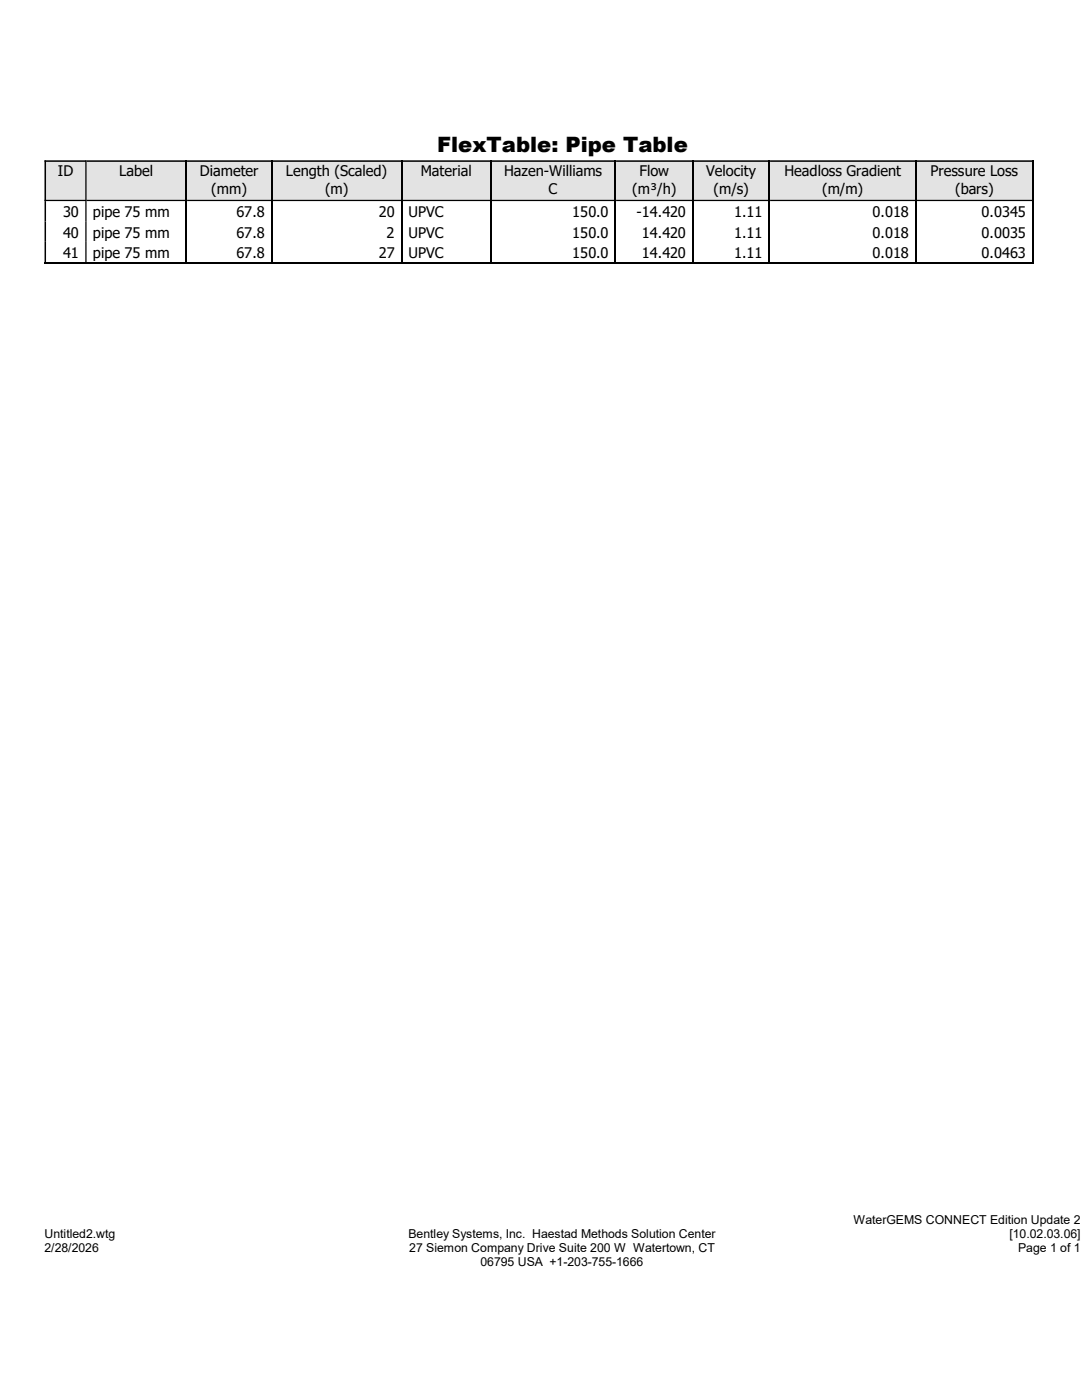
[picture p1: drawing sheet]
<svg xmlns="http://www.w3.org/2000/svg" width="216mm" height="279mm" viewBox="0 0 216 279" stroke-linecap="round" stroke-linejoin="round" font-family="sans-serif">
<defs><g id="words">
<text font-size="4.2" x="87.2" y="30.4">FlexTable: Pipe Table</text>
<g font-size="2.9">
<text x="11.6" y="35.2">ID</text>
<text x="23.8" y="35.2">Label</text>
<text x="39.9" y="35.2">Diameter</text>
<text x="57.1" y="35.2">Length (Scaled)</text>
<text x="83.9" y="35.2">Material</text>
<text x="100.6" y="35.2">Hazen-Williams</text>
<text x="127.6" y="35.2">Flow</text>
<text x="140.9" y="35.2">Velocity</text>
<text x="156.5" y="35.2">Headloss Gradient</text>
<text x="185.7" y="35.2">Pressure Loss</text>
<text x="42.2" y="38.7">(mm)</text>
<text x="64.9" y="38.7">(m)</text>
<text x="109.5" y="38.7">C</text>
<text x="126.2" y="38.7">(m³/h)</text>
<text x="142.4" y="38.7">(m/s)</text>
<text x="164" y="38.7">(m/m)</text>
<text x="190.6" y="38.7">(bars)</text>
<text x="12.6" y="43.3">30</text>
<text x="12.6" y="47.4">40</text>
<text x="18.5" y="43.3">pipe 75 mm</text>
<text x="18.5" y="47.4">pipe 75 mm</text>
<text x="47.2" y="43.3">67.8</text>
<text x="47.2" y="47.4">67.8</text>
<text x="75.6" y="43.3">20</text>
<text x="77.1" y="47.4">2</text>
<text x="81.5" y="43.3">UPVC</text>
<text x="81.5" y="47.4">UPVC</text>
<text x="114.2" y="43.3">150.0</text>
<text x="114.2" y="47.4">150.0</text>
<text x="127" y="43.3">-14.420</text>
<text x="128.1" y="47.4">14.420</text>
<text x="146.5" y="43.3">1.11</text>
<text x="146.5" y="47.4">1.11</text>
<text x="174.1" y="43.3">0.018</text>
<text x="174.1" y="47.4">0.018</text>
<text x="195.9" y="43.3">0.0345</text>
<text x="195.9" y="47.4">0.0035</text>
<text x="12.6" y="51.4">41</text>
<text x="18.5" y="51.4">pipe 75 mm</text>
<text x="47.2" y="51.4">67.8</text>
<text x="75.6" y="51.4">27</text>
<text x="81.5" y="51.4">UPVC</text>
<text x="114.2" y="51.4">150.0</text>
<text x="128.1" y="51.4">14.420</text>
<text x="146.5" y="51.4">1.11</text>
<text x="174.1" y="51.4">0.018</text>
<text x="195.9" y="51.4">0.0463</text>
</g>
<g font-size="2.5">
<text x="170.3" y="244.2">WaterGEMS CONNECT Edition Update 2</text>
<text x="8.9" y="249.9">2/28/2026</text>
<text x="8.9" y="247.1">Untitled2.wtg</text>
<text x="81.5" y="247.1">Bentley Systems, Inc. Haestad Methods Solution Center</text>
<text x="81.7" y="249.9">27 Siemon Company Drive Suite 200 W Watertown, CT</text>
<text x="201.4" y="247.1">[10.02.03.06]</text>
<text x="203.2" y="249.9">Page 1 of 1</text>
<text x="95.9" y="252.7">06795 USA +1-203-755-1666</text>
</g>
</g></defs>
<path d="M182.9 32h23.3v8.1h-23.3z" fill="#e3e3e3"/>
<path d="M206.1 32v8.1" fill="none" stroke="#000" stroke-width=".25"/>
<path d="M182.9 32h23.3v.3h-23.3zM182.9 39.9h23.3v.2h-23.3z" fill-rule="evenodd" fill="#000"/>
<path d="M153.7 32h29.2v8.1h-29.2z" fill="#e3e3e3"/>
<path d="M182.8 32v8.1" fill="none" stroke="#000" stroke-width=".25"/>
<path d="M153.7 32h29.2v.3h-29.2zM153.7 39.9h29.2v.2h-29.2z" fill-rule="evenodd" fill="#000"/>
<path d="M138.4 32h15.3v8.1h-15.3z" fill="#e3e3e3"/>
<path d="M153.5 32v8.1" fill="none" stroke="#000" stroke-width=".25"/>
<path d="M138.4 32h15.3v.3h-15.3zM138.4 39.9h15.3v.2h-15.3z" fill-rule="evenodd" fill="#000"/>
<path d="M122.9 32h15.5v8.1h-15.5z" fill="#e3e3e3"/>
<path d="M138.3 32v8.1" fill="none" stroke="#000" stroke-width=".25"/>
<path d="M122.9 32h15.5v.3h-15.5zM122.9 39.9h15.5v.2h-15.5z" fill-rule="evenodd" fill="#000"/>
<path d="M98 32h24.9v8.1h-24.9z" fill="#e3e3e3"/>
<path d="M122.8 32v8.1" fill="none" stroke="#000" stroke-width=".25"/>
<path d="M98 32h24.9v.3h-24.9zM98 39.9h24.9v.2h-24.9z" fill-rule="evenodd" fill="#000"/>
<path d="M80.3 32h17.7v8.1h-17.7z" fill="#e3e3e3"/>
<path d="M97.9 32v8.1" fill="none" stroke="#000" stroke-width=".25"/>
<path d="M80.3 32h17.7v.3h-17.7zM80.3 39.9h17.7v.2h-17.7z" fill-rule="evenodd" fill="#000"/>
<path d="M54.4 32h25.9v8.1h-25.9z" fill="#e3e3e3"/>
<path d="M80.1 32v8.1" fill="none" stroke="#000" stroke-width=".25"/>
<path d="M54.4 32h25.9v.3h-25.9zM54.4 39.9h25.9v.2h-25.9z" fill-rule="evenodd" fill="#000"/>
<path d="M37.3 32h17.1v8.1h-17.1z" fill="#e3e3e3"/>
<path d="M54.2 32v8.1" fill="none" stroke="#000" stroke-width=".25"/>
<path d="M37.3 32h17.1v.3h-17.1zM37.3 39.9h17.1v.2h-17.1z" fill-rule="evenodd" fill="#000"/>
<path d="M17.3 32h20v8.1h-20z" fill="#e3e3e3"/>
<path d="M37.2 32v8.1" fill="none" stroke="#000" stroke-width=".25"/>
<path d="M17.3 32h20v.3h-20zM17.3 39.9h20v.2h-20z" fill-rule="evenodd" fill="#000"/>
<path d="M8.9 32h8.4v8.1h-8.4z" fill="#e3e3e3"/>
<g fill="#000">
<path d="M8.9 32h.3v8.1h-.3zM17 32h.3v8.1h-.3z" fill-rule="evenodd"/>
<path d="M8.9 32h8.4v.3h-8.4zM8.9 39.9h8.4v.2h-8.4z" fill-rule="evenodd"/>
<path d="M8.9 40.1h.3v4.1h-.3zM17 40.1h.3v4.1h-.3z" fill-rule="evenodd"/>
<path d="M8.9 44.2h.3v4.1h-.3zM17 44.2h.3v4.1h-.3z" fill-rule="evenodd"/>
<path d="M8.9 48.3h.3v4.3h-.3zM17 48.3h.3v4.3h-.3z" fill-rule="evenodd"/>
</g>
<path d="M8.9 52.5h197.3M37.2 40.1v12.5M54.2 40.1v12.5M80.1 40.1v12.5M97.9 40.1v12.5M122.8 40.1v12.5M138.3 40.1v12.5M153.5 40.1v12.5M182.8 40.1v12.5M206.1 40.1v12.5" fill="none" stroke="#000" stroke-width=".25"/>
<use href="#words"/>
</svg>
